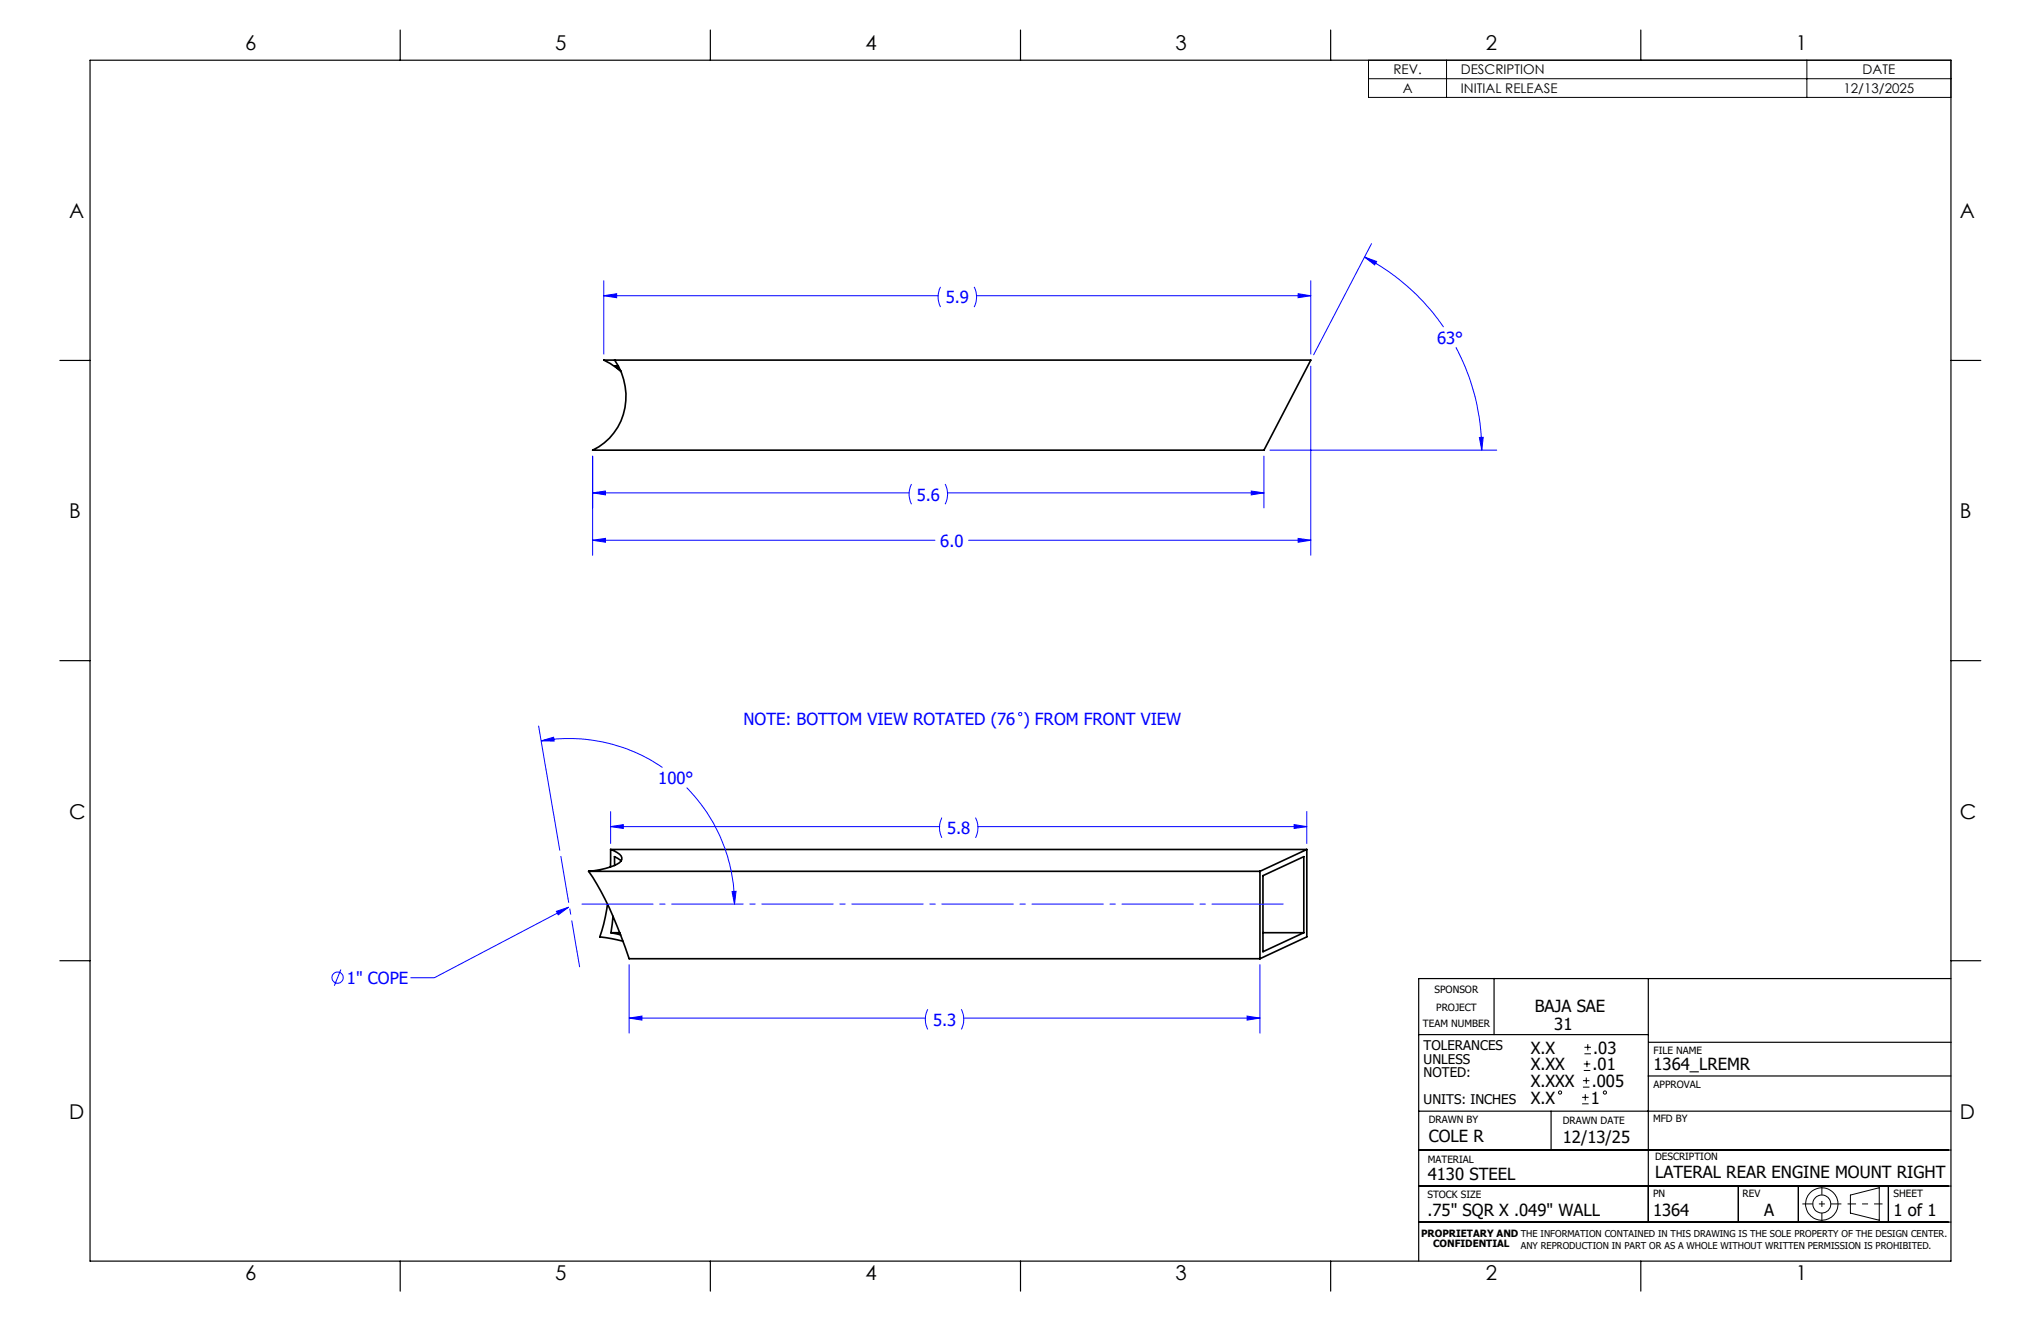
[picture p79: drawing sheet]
<svg xmlns="http://www.w3.org/2000/svg" width="432mm" height="279mm" viewBox="0 0 432 279" stroke-linecap="round" stroke-linejoin="round" font-family="sans-serif">
<defs><g id="words">
<g font-size="4.3">
<text x="51.9" y="10.7">6</text>
<text x="117.5" y="10.7">5</text>
<text x="183.1" y="10.7">4</text>
<text x="248.7" y="10.7">3</text>
<text x="314.3" y="10.7">2</text>
<text x="379.9" y="10.7">1</text>
<text x="14.6" y="46.1">A</text>
<text x="414.7" y="46.1">A</text>
<text x="14.6" y="109.6">B</text>
<text x="414.7" y="109.6">B</text>
<text x="14.6" y="173.1">C</text>
<text x="414.7" y="173.1">C</text>
<text x="14.6" y="236.6">D</text>
<text x="414.7" y="236.6">D</text>
<text x="51.9" y="270.8">6</text>
<text x="117.5" y="270.8">5</text>
<text x="183.1" y="270.8">4</text>
<text x="248.7" y="270.8">3</text>
<text x="314.3" y="270.8">2</text>
<text x="379.9" y="270.8">1</text>
</g>
<g font-size="3.5" fill="#00f">
<text x="200.1" y="64.2">5.9</text>
<text x="304" y="72.7">63°</text>
<text x="194" y="105.9">5.6</text>
<text x="198.9" y="115.6">6.0</text>
<text x="157.3" y="153.4">NOTE: BOTTOM VIEW ROTATED (76 ) FROM FRONT VIEW</text>
<text x="139.3" y="165.8">100°</text>
<text x="200.4" y="176.4">5.8</text>
<text x="73.4" y="208.1">1&quot; COPE</text>
<text x="197.4" y="217">5.3</text>
</g>
<g font-size="3.5">
<text x="324.7" y="214">BAJA SAE</text>
<text x="328.8" y="217.9">31</text>
<text x="323.8" y="222.9">X.X</text>
<text x="323.8" y="226.4">X.XX</text>
<text x="336.9" y="226.4">.01</text>
<text x="337.1" y="222.9">.03</text>
<text x="349.8" y="226.4">1364_LREMR</text>
<text x="323.8" y="229.9">X.XXX</text>
<text x="323.8" y="233.5">X.X</text>
<text x="336.6" y="233.5">1</text>
<text x="336.8" y="229.9">.005</text>
<text x="302.3" y="241.5">COLE R</text>
<text x="330.6" y="241.7">12/13/25</text>
<text x="302.1" y="249.7">4130 STEEL</text>
<text x="350.1" y="249.1">LATERAL REAR ENGINE MOUNT RIGHT</text>
<text x="302" y="257.2">.75&quot; SQR X .049&quot; WALL</text>
<text x="349.7" y="257.2">1364</text>
<text x="373.2" y="257.2">A</text>
<text x="400.6" y="257.1">1 of 1</text>
</g>
<g font-size="2.8">
<text x="294.8" y="15.7">REV.</text>
<text x="309.1" y="15.7">DESCRIPTION</text>
<text x="394.1" y="15.7">DATE</text>
<text x="296.8" y="19.7">A</text>
<text x="309.1" y="19.7">INITIAL RELEASE</text>
<text x="390" y="19.7">12/13/2025</text>
<text x="301.2" y="222.2">TOLERANCES</text>
<text x="301.2" y="225">UNLESS</text>
<text x="301.2" y="227.8">NOTED:</text>
<text x="301.2" y="233.5">UNITS: INCHES</text>
</g>
<g font-size="2.1">
<text x="303.5" y="210">SPONSOR</text>
<text x="303.8" y="213.9">PROJECT</text>
<text x="301" y="217.3">TEAM NUMBER</text>
<text x="349.8" y="222.9">FILE NAME</text>
<text x="349.8" y="230.2">APPROVAL</text>
<text x="302.3" y="237.5">DRAWN BY</text>
<text x="330.6" y="237.7">DRAWN DATE</text>
<text x="349.7" y="237.3">MFD BY</text>
<text x="302.1" y="245.9">MATERIAL</text>
<text x="350.1" y="245.4">DESCRIPTION</text>
<text x="302" y="253.3">STOCK SIZE</text>
<text x="349.7" y="253.3">PN</text>
<text x="368.7" y="253.2">REV</text>
<text x="400.6" y="253.2">SHEET</text>
<text x="300.7" y="261.6">PROPRIETARY AND THE INFORMATION CONTAINED IN THIS DRAWING IS THE SOLE PROPERTY OF THE DESIGN CENTER.</text>
<text x="303.2" y="263.8">CONFIDENTIAL</text>
</g>
<text font-size="2" x="321.8" y="264.2">ANY REPRODUCTION IN PART OR AS A WHOLE WITHOUT WRITTEN PERMISSION IS PROHIBITED.</text>
</g></defs>
<g fill="none" stroke="#000" stroke-width=".35">
<path d="M130 76.2h147.3l-9.9 19h-142a12.8 12.8 0 0 0 4.6-19zM130 76.2h-2.3l1.4 .7 2.3 1.7M130.8 77.4h-.7l1.2 1M129.2 179.7a3.8 3.8 0 0 1 2.4 1.7 1.39 1.39 0 0 1-1.1 1.4l-2.4 .9-3.6 .6M129.2 179.7v3.7M129.2 179.7h147.3M276.5 179.7l-9.9 4.6M276.5 179.7v18.5l-9.9 4.6M124.5 184.3a71.4 71.4 0 0 1 8.6 18.5h133.5M124.5 184.3h142.1M128.5 191.2l-.8 4.3-.8 2.7 2.6 .3 2.3 .6M129.3 197.3l2 .4"/>
<path d="M129.3 197.3h1.8M129.7 193.8l-.4 3.5M131.4 182.1l-1.4-.9v1.9M266.6 184.3v18.5M267.2 197.3h8.6M267.2 185.2l8.6-4v16.1l-8.6 4z"/>
</g>
<g fill="none" stroke="#00f" stroke-width=".21">
<path d="M127.7 59.4v15.5M277.3 59.4v15.5M288.7 54.4l2.6 .9-.5 .7zM288.7 54.4a45.9 45.9 0 0 1 16.7 14.8M290.2 51.5l-12.3 23.5M127.7 62.5l2.8-.4v.9zM127.7 62.5h70.8M199 60.7l-.1 .3a4.7 4.7 0 0 0 .1 3.9M206.1 60.7a4.6 4.6 0 0 1 0 4.2M206.6 62.5h70.7M274.6 62.1l2.7 .4-2.7 .5zM277.3 77.4v40"/>
<path d="M308 73.4a46.1 46.1 0 0 1 5.5 21.8M125.4 96.5v20.9M267.4 96.5v10.9M268.7 95.2h48M313 92.5h.8l-.3 2.7zM125.4 104.2l2.7-.3v.8zM125.4 114.3l2.7-.4v.8zM125.4 104.2h66.9M125.4 114.3h72.4M192.8 102.4l-.1 .3a4.7 4.7 0 0 0 .1 3.9M200 102.4a4.6 4.6 0 0 1 0 4.2M200.5 104.2h66.9"/>
<path d="M204.9 114.3h72.4M264.7 103.9l2.7 .3-2.7 .5zM274.6 113.9l2.7 .4-2.7 .4zM113.9 153.6l4.5 26.2M114.5 156.7l2.6-.8 .1 .8zM114.5 156.7a34.9 34.9 0 0 1 25.7 5.6M129.2 174.8l2.7-.4v.8zM129.2 171.7v6.7M129.2 174.8h69.6M145.3 166.6a35.2 35.2 0 0 1 10.1 24.6M199.2 172.9a4.9 4.9 0 0 0 0 4.3M206.4 172.9a4.6 4.6 0 0 1 0 4.3"/>
<path d="M206.9 174.8h69.6M273.8 174.4l2.7 .4-2.7 .4zM276.5 171.7v6.7M117.7 192.8l2.6-.9-2.2 1.6zM120.3 191.9l-28.4 14.9h-5.1M154.9 188.6l.8-.1-.3 2.7zM72.1 205.1l-1.4 3.4M133.1 215.3l2.7-.4v.9zM133.1 204v14.5M133.1 215.3h62.7M196.3 213.5a4.6 4.6 0 0 0 0 4.2M203.4 213.5a4.6 4.6 0 0 1 0 4.2"/>
<path d="M203.9 215.3h62.7M263.8 214.9l2.8 .4-2.8 .5zM266.6 204v14.5"/>
<circle cx="215.8" cy="151" r=".34"/>
<circle cx="71.4" cy="206.8" r="1.19"/>
</g>
<g fill="none" stroke="#000" stroke-width=".21">
<path d="M289.5 12.7h123.2v7.9h-123.2zM289.5 16.7h123.2M306 12.7v7.9M382.3 12.7v7.9M334.7 233.5h1.4M334.7 232.1h1.4M334.9 229.9h1.4M334.9 228.6h1.4M335.1 226.4h1.3M335.1 225h1.3M335.2 222.9h1.4M335.2 221.5h1.4"/>
<path d="M335.4 231.4v1.4M335.6 227.9v1.3M335.7 224.4v1.3M335.9 220.8v1.4M391.5 252.8l6.1-1.6v6.9l-6.1-1.5z"/>
<circle cx="330" cy="231.1" r=".34"/>
<circle cx="339.5" cy="231.1" r=".34"/>
<circle cx="385.4" cy="254.6" r="1.9"/>
<circle cx="385.4" cy="254.7" r="3.4"/>
</g>
<path d="M381.3 254.6h8.3" fill="none" stroke="#000" stroke-width=".21" stroke-dasharray="15.2 1.3 1.3 1.3" stroke-dashoffset="13" stroke-linecap="butt"/>
<path d="M385.4 250.8v7.7" fill="none" stroke="#000" stroke-width=".21" stroke-dasharray="15.2 1.3 1.3 1.3" stroke-dashoffset="13.3" stroke-linecap="butt"/>
<path d="M390.9 254.6h7.4" fill="none" stroke="#000" stroke-width=".21" stroke-dasharray="15.2 1.3 1.3 1.3" stroke-dashoffset="13.4" stroke-linecap="butt"/>
<path d="M122.6 204.6l-4-23.5" fill="none" stroke="#00f" stroke-width=".21" stroke-dasharray="15.2 1.3 1.3 1.3" stroke-dashoffset="5.2" stroke-linecap="butt"/>
<path d="M271.5 191.2h-148.4" fill="none" stroke="#00f" stroke-width=".21" stroke-dasharray="15.2 1.3 1.3 1.3" stroke-dashoffset=".1" stroke-linecap="butt"/>
<g fill="none" stroke="#000" stroke-width=".25">
<path d="M19 12.7h393.7v254h-393.7zM84.7 6.4v6.3M150.3 6.4v6.3M215.9 6.4v6.3M281.5 6.4v6.3M347.1 6.4v6.3M12.7 76.2h6.3M412.7 76.2h6.4M12.7 139.7h6.3M412.7 139.7h6.4M12.7 203.2h6.3M300.1 218.8h48.6"/>
<path d="M316.1 206.9v11.9M348.7 207v51.5M412.7 207h-112.6v59.7M412.7 203.2h6.4M300.1 235h112.6M328.2 235v8.2M348.7 227.6h64M348.8 220.5h64M300.1 258.5h112.6M300.1 250.9h112.6M300.1 243.2h112.6M367.8 250.9v7.6"/>
<path d="M380.5 250.9v7.6M399.5 250.9v7.6M84.7 266.7v6.4M150.3 266.7v6.4M215.9 266.7v6.4M281.5 266.7v6.4M347.1 266.7v6.4"/>
</g>
<g fill="#00f">
<path d="M117.7 192.8l2.6-.9-2.2 1.6z"/>
<path d="M274.6 62.1l2.7 .4-2.7 .5zM127.7 62.5l2.8-.4v.9zM264.7 103.9l2.7 .3-2.7 .5zM125.4 104.2l2.7-.3v.8zM125.4 114.3l2.7-.4v.8zM274.6 113.9l2.7 .4-2.7 .4zM313 92.5h.8l-.3 2.7zM288.7 54.4l2.6 .9-.5 .7zM114.5 156.7h2.7l-.1-.8zM154.9 188.6l.5 2.6 .3-2.7zM263.8 214.9l2.8 .4-2.8 .5zM133.1 215.3l2.7-.4v.9zM273.8 174.4l2.7 .4-2.7 .4zM129.2 174.8l2.7-.4v.8z"/>
</g>
<use href="#words"/>
</svg>
